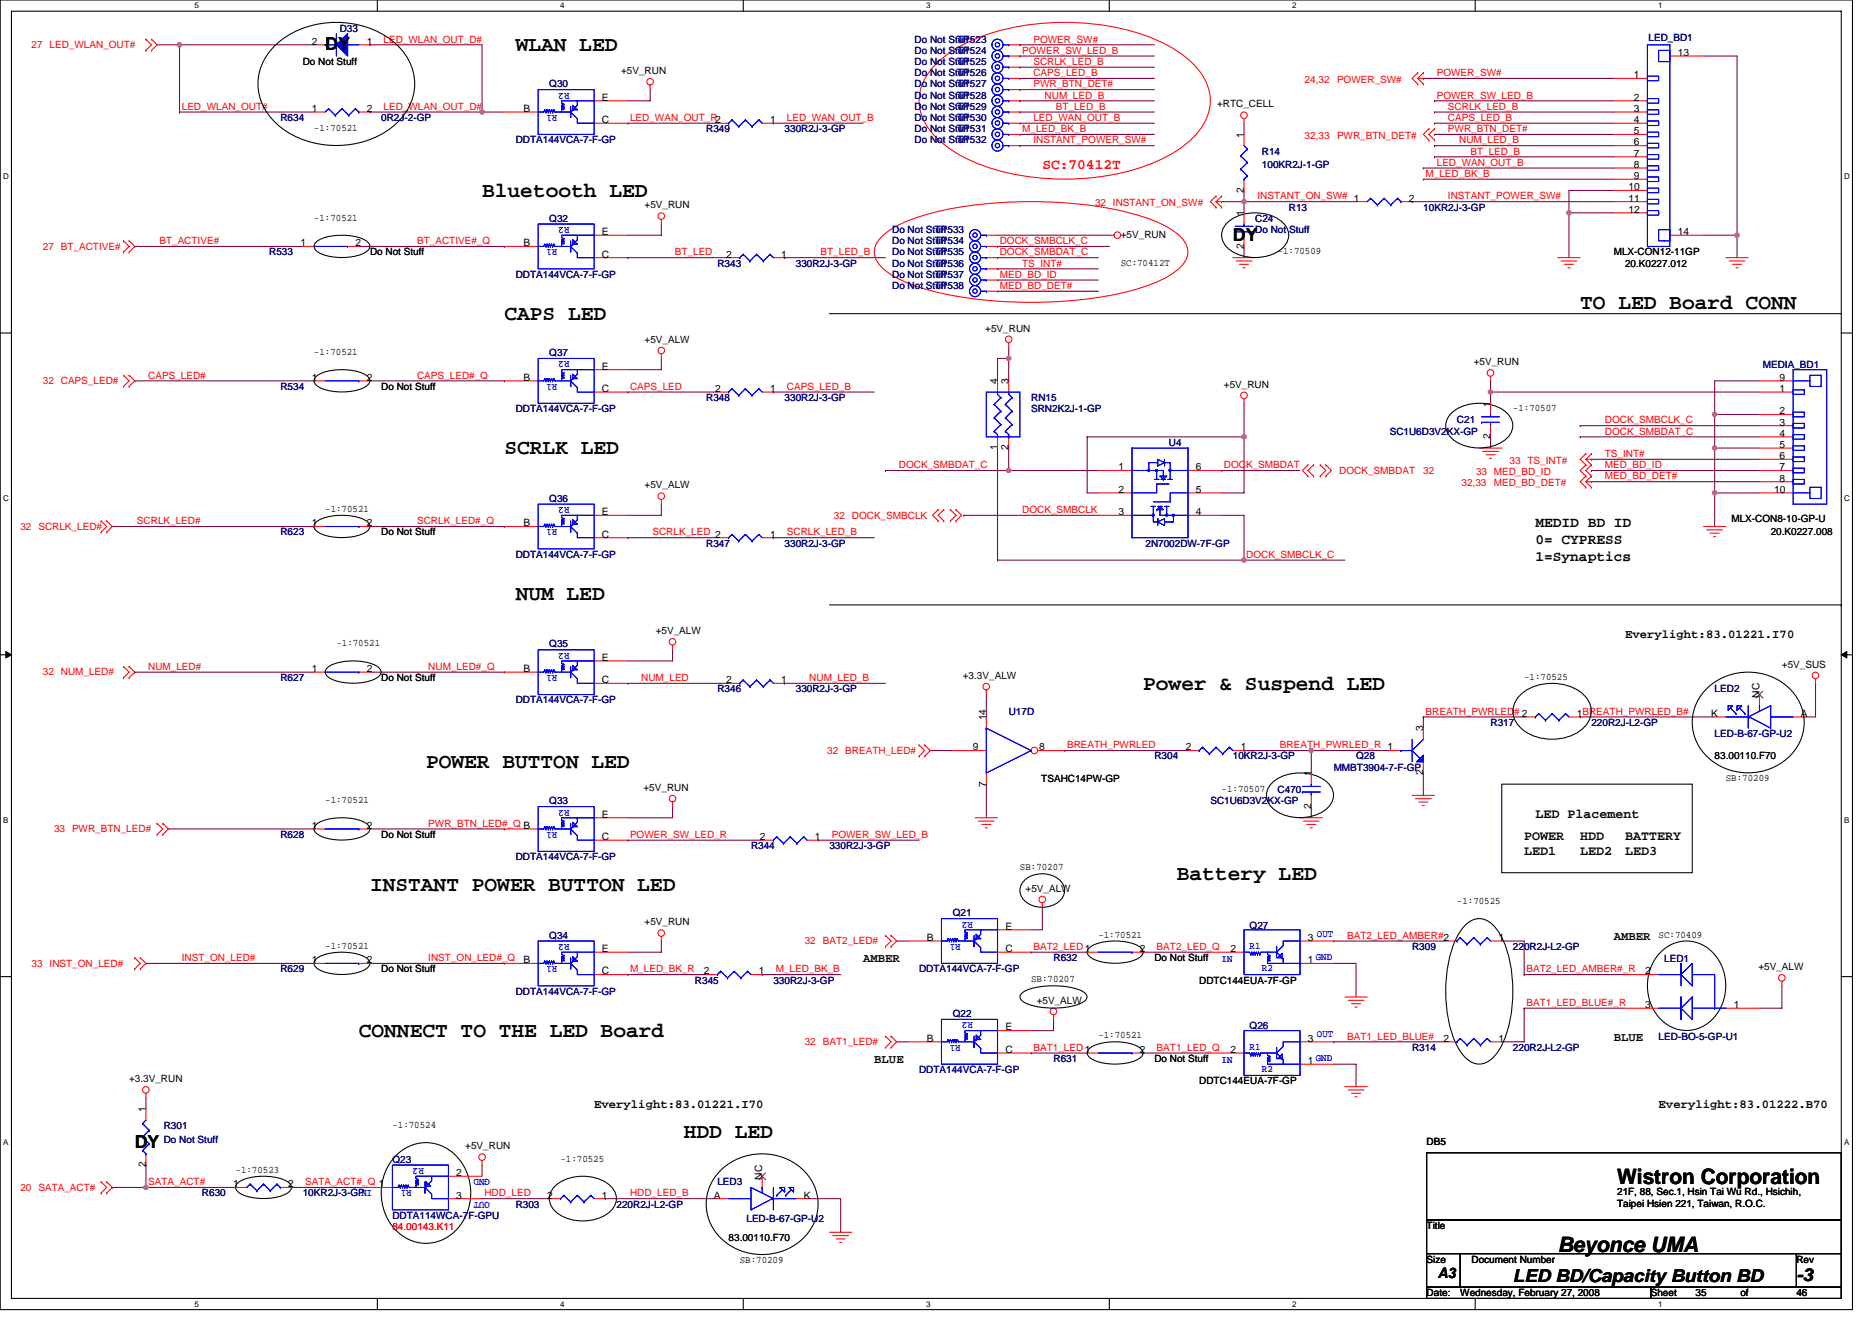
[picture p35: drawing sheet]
<svg xmlns="http://www.w3.org/2000/svg" width="297mm" height="210mm" viewBox="0 0 297 210" stroke-linecap="round" stroke-linejoin="round" font-family="sans-serif">
<defs><g id="words">
<g font-size="3.4">
<text x="81.8" y="8.1">WLAN LED</text>
<text x="76.5" y="31.2">Bluetooth LED</text>
<text x="80" y="50.8">CAPS LED</text>
<text x="250.7" y="49">TO LED Board CONN</text>
<text x="80" y="72.1">SCRLK LED</text>
<text x="81.8" y="95.2">NUM LED</text>
<text x="181.4" y="109.5">Power &amp; Suspend LED</text>
<text x="67.6" y="121.9">POWER BUTTON LED</text>
<text x="58.7" y="141.5">INSTANT POWER BUTTON LED</text>
<text x="186.7" y="139.7">Battery LED</text>
<text x="56.9" y="164.6">CONNECT TO THE LED Board</text>
<text x="108.5" y="180.6">HDD LED</text>
<text x="256.6" y="187.9">Wistron Corporation</text>
<text x="247.2" y="198.7">Beyonce UMA</text>
</g>
<g font-size="2.8">
<text x="51.6" y="8">DY</text>
<text x="195.6" y="38.2">DY</text>
<text x="21.4" y="182.2">DY</text>
<text x="240.1" y="203.5">LED BD/Capacity Button BD</text>
<text x="285" y="203.3">-3</text>
</g>
<text font-size="2.3" fill="#f00" x="165.4" y="26.8">SC:70412T</text>
<g font-size="2.3">
<text x="243.6" y="83.7">MEDID BD ID</text>
<text x="243.6" y="86.3">0= CYPRESS</text>
<text x="243.6" y="89">1=Synaptics</text>
<text x="228.2" y="202.9">A3</text>
</g>
<g font-size="2.1">
<text x="243.6" y="129.8">LED Placement</text>
<text x="241.8" y="133.3">POWER</text>
<text x="241.8" y="135.8">LED1</text>
<text x="250.7" y="133.3">HDD</text>
<text x="250.7" y="135.8">LED2</text>
<text x="257.8" y="133.3">BATTERY</text>
<text x="257.8" y="135.8">LED3</text>
</g>
<g font-size="1.9">
<text x="257.8" y="101.2">Everylight:83.01221.I70</text>
<text x="256.1" y="149.2">AMBER</text>
<text x="136.9" y="152.8">AMBER</text>
<text x="256.1" y="165.2">BLUE</text>
<text x="138.7" y="168.8">BLUE</text>
<text x="94.3" y="175.9">Everylight:83.01221.I70</text>
<text x="263.2" y="175.9">Everylight:83.01222.B70</text>
</g>
<g font-size="1.6" fill="#000080">
<text x="53.9" y="5.1">D33</text>
<text x="145.1" y="6.8">Do Not Stuff</text>
<text x="145.1" y="8.5">Do Not Stuff</text>
<text x="145.1" y="10.3">Do Not Stuff</text>
<text x="151.9" y="6.8">TP523</text>
<text x="151.9" y="8.5">TP524</text>
<text x="151.9" y="10.3">TP525</text>
<text x="261.6" y="6.6">LED_BD1</text>
<text x="87.2" y="13.9">Q30</text>
<text x="145.1" y="12.1">Do Not Stuff</text>
<text x="145.1" y="13.9">Do Not Stuff</text>
<text x="145.1" y="15.6">Do Not Stuff</text>
<text x="145.1" y="17.4">Do Not Stuff</text>
<text x="151.9" y="12.1">TP526</text>
<text x="151.9" y="13.9">TP527</text>
<text x="151.9" y="15.6">TP528</text>
<text x="151.9" y="17.4">TP529</text>
<text x="44.5" y="19.2">R634</text>
<text x="60.5" y="19.2">0R2J-2-GP</text>
<text x="81.8" y="22.8">DDTA144VCA-7-F-GP</text>
<text x="112.1" y="21">R349</text>
<text x="124.5" y="21">330R2J-3-GP</text>
<text x="145.1" y="21">Do Not Stuff</text>
<text x="145.1" y="22.8">Do Not Stuff</text>
<text x="145.1" y="19.2">Do Not Stuff</text>
<text x="151.9" y="21">TP531</text>
<text x="151.9" y="22.8">TP532</text>
<text x="151.9" y="19.2">TP530</text>
<text x="200.2" y="24.5">R14</text>
<text x="200.2" y="26.7">100KR2J-1-GP</text>
<text x="87.2" y="35.2">Q32</text>
<text x="199.2" y="35.2">C24</text>
<text x="204.5" y="33.4">R13</text>
<text x="225.8" y="33.4">10KR2J-3-GP</text>
<text x="42.7" y="40.5">R533</text>
<text x="141.6" y="37">Do Not Stuff</text>
<text x="141.6" y="38.8">Do Not Stuff</text>
<text x="141.6" y="40.5">Do Not Stuff</text>
<text x="148.3" y="37">TP533</text>
<text x="148.3" y="38.8">TP534</text>
<text x="148.3" y="40.5">TP535</text>
<text x="199.2" y="37">Do Not Stuff</text>
<text x="81.8" y="44.1">DDTA144VCA-7-F-GP</text>
<text x="113.8" y="42.3">R343</text>
<text x="126.3" y="42.3">330R2J-3-GP</text>
<text x="141.6" y="45.9">Do Not Stuff</text>
<text x="141.6" y="42.3">Do Not Stuff</text>
<text x="141.6" y="44.1">Do Not Stuff</text>
<text x="148.3" y="45.9">TP538</text>
<text x="148.3" y="42.3">TP536</text>
<text x="148.3" y="44.1">TP537</text>
<text x="87.2" y="56.5">Q37</text>
<text x="279.7" y="58.5">MEDIA_BD1</text>
<text x="44.5" y="61.9">R534</text>
<text x="81.8" y="65.4">DDTA144VCA-7-F-GP</text>
<text x="112.1" y="63.6">R348</text>
<text x="124.5" y="63.6">330R2J-3-GP</text>
<text x="163.6" y="63.6">RN15</text>
<text x="163.6" y="65.4">SRN2K2J-1-GP</text>
<text x="185.5" y="70.8">U4</text>
<text x="220.5" y="69">SC1U6D3V2KX-GP</text>
<text x="231.2" y="67.2">C21</text>
<text x="87.2" y="79.7">Q36</text>
<text x="44.5" y="85">R623</text>
<text x="81.8" y="88.5">DDTA144VCA-7-F-GP</text>
<text x="112.1" y="86.8">R347</text>
<text x="124.5" y="86.8">330R2J-3-GP</text>
<text x="181.8" y="86.8">2N7002DW-7F-GP</text>
<text x="87.2" y="102.8">Q35</text>
<text x="44.5" y="108.1">R627</text>
<text x="81.8" y="111.7">DDTA144VCA-7-F-GP</text>
<text x="113.8" y="109.9">R346</text>
<text x="126.3" y="109.9">330R2J-3-GP</text>
<text x="160.1" y="113.4">U17D</text>
<text x="272.1" y="109.9">LED2</text>
<text x="236.5" y="115.2">R317</text>
<text x="252.5" y="115.2">220R2J-L2-GP</text>
<text x="272.1" y="117">LED-B-67-GP-U2</text>
<text x="183.2" y="120.5">R304</text>
<text x="195.6" y="120.5">10KR2J-3-GP</text>
<text x="202.7" y="125.9">C470</text>
<text x="211.6" y="122.3">MMBT3904-7-F-GP</text>
<text x="215.2" y="120.5">Q28</text>
<text x="87.2" y="127.7">Q33</text>
<text x="192.1" y="127.7">SC1U6D3V2KX-GP</text>
<text x="44.5" y="133">R628</text>
<text x="81.8" y="136.5">DDTA144VCA-7-F-GP</text>
<text x="119.2" y="134.8">R344</text>
<text x="131.6" y="134.8">330R2J-3-GP</text>
<text x="87.2" y="149">Q34</text>
<text x="151.2" y="145.4">Q21</text>
<text x="198.3" y="147.4">Q27</text>
<text x="44.5" y="154.3">R629</text>
<text x="145.8" y="154.3">DDTA144VCA-7-F-GP</text>
<text x="167.2" y="152.5">R632</text>
<text x="224.1" y="150.8">R309</text>
<text x="240.1" y="150.8">220R2J-L2-GP</text>
<text x="264.1" y="152.7">LED1</text>
<text x="81.8" y="157.9">DDTA144VCA-7-F-GP</text>
<text x="110.3" y="156.1">R345</text>
<text x="122.7" y="156.1">330R2J-3-GP</text>
<text x="151.2" y="161.4">Q22</text>
<text x="198.3" y="163.4">Q26</text>
<text x="224.1" y="166.8">R314</text>
<text x="240.1" y="166.8">220R2J-L2-GP</text>
<text x="263.2" y="165">LED-BO-5-GP-U1</text>
<text x="145.8" y="170.3">DDTA144VCA-7-F-GP</text>
<text x="167.2" y="168.6">R631</text>
<text x="26" y="179.2">R301</text>
<text x="26" y="181.4">Do Not Stuff</text>
<text x="62.3" y="184.6">Q23</text>
<text x="32" y="189.9">R630</text>
<text x="48" y="189.9">10KR2J-3-GP</text>
<text x="81.8" y="191.7">R303</text>
<text x="97.8" y="191.7">220R2J-L2-GP</text>
<text x="113.8" y="188.1">LED3</text>
<text x="62.3" y="193.4">DDTA114WCA-7F-GPU</text>
<text x="118.4" y="194">LED-B-67-GP-U2</text>
</g>
<g font-size="1.6" fill="#f00">
<text x="5" y="7.6">27 LED_WLAN_OUT#</text>
<text x="60.9" y="6.8">LED_WLAN_OUT_D#</text>
<text x="162.2" y="8.5">POWER_SW_LED_B</text>
<text x="164" y="10.3">SCRLK_LED_B</text>
<text x="164" y="6.8">POWER_SW#</text>
<text x="28.8" y="17.4">LED_WLAN_OUT#</text>
<text x="60.9" y="17.4">LED_WLAN_OUT_D#</text>
<text x="164" y="13.9">PWR_BTN_DET#</text>
<text x="164" y="12.1">CAPS_LED_B</text>
<text x="165.8" y="15.6">NUM_LED_B</text>
<text x="167.5" y="17.4">BT_LED_B</text>
<text x="207" y="13.1">24,32</text>
<text x="212.2" y="13.1">POWER_SW#</text>
<text x="228" y="12.1">POWER_SW#</text>
<text x="228" y="15.6">POWER_SW_LED_B</text>
<text x="229.8" y="17.4">SCRLK_LED_B</text>
<text x="100" y="19.2">LED_WAN_OUT_R2</text>
<text x="124.9" y="19.2">LED_WAN_OUT_B</text>
<text x="162.2" y="21">M_LED_BK_B</text>
<text x="164" y="22.8">INSTANT_POWER_SW#</text>
<text x="164" y="19.2">LED_WAN_OUT_B</text>
<text x="207" y="22">32,33</text>
<text x="212.2" y="22">PWR_BTN_DET#</text>
<text x="229.8" y="21">PWR_BTN_DET#</text>
<text x="229.8" y="19.2">CAPS_LED_B</text>
<text x="231.5" y="22.8">NUM_LED_B</text>
<text x="226.2" y="28.1">M_LED_BK_B</text>
<text x="228" y="26.3">LED_WAN_OUT_B</text>
<text x="233.3" y="24.5">BT_LED_B</text>
<text x="173.8" y="32.7">32 INSTANT_ON_SW#</text>
<text x="199.5" y="31.6">INSTANT_ON_SW# 1</text>
<text x="229.8" y="31.6">INSTANT_POWER_SW#</text>
<text x="6.8" y="39.6">27 BT_ACTIVE#</text>
<text x="25.3" y="38.8">BT_ACTIVE#</text>
<text x="66.2" y="38.8">BT_ACTIVE#_Q</text>
<text x="107.1" y="40.5">BT_LED</text>
<text x="130.2" y="40.5">BT_LED_B</text>
<text x="158.6" y="40.5">DOCK_SMBDAT_C</text>
<text x="158.6" y="38.8">DOCK_SMBCLK_C</text>
<text x="158.6" y="45.9">MED_BD_DET#</text>
<text x="158.6" y="44.1">MED_BD_ID</text>
<text x="162.2" y="42.3">TS_INT#</text>
<text x="6.8" y="61">32 CAPS_LED#</text>
<text x="23.5" y="60.1">CAPS_LED#</text>
<text x="66.2" y="60.1">CAPS_LED#_Q</text>
<text x="100" y="61.9">CAPS_LED</text>
<text x="124.9" y="61.9">CAPS_LED_B</text>
<text x="254.7" y="69">DOCK_SMBDAT_C</text>
<text x="254.7" y="67.2">DOCK_SMBCLK_C</text>
<text x="142.6" y="74.3">DOCK_SMBDAT_C</text>
<text x="194.2" y="74.3">DOCK_SMBDAT</text>
<text x="212.5" y="75.2">DOCK_SMBDAT</text>
<text x="225.8" y="75.2">32</text>
<text x="231.9" y="77.2">32,33</text>
<text x="234.2" y="75.4">33 MED_BD_ID</text>
<text x="237" y="77.2">MED_BD_DET#</text>
<text x="239.5" y="73.6">33 TS_INT#</text>
<text x="254.7" y="72.5">TS_INT#</text>
<text x="254.7" y="76.1">MED_BD_DET#</text>
<text x="254.7" y="74.3">MED_BD_ID</text>
<text x="21.7" y="83.2">SCRLK_LED#</text>
<text x="66.2" y="83.2">SCRLK_LED#_Q</text>
<text x="132.3" y="82.3">32 DOCK_SMBCLK</text>
<text x="162.2" y="81.4">DOCK_SMBCLK</text>
<text x="3.2" y="84.1">32 SCRLK_LED#</text>
<text x="103.5" y="85">SCRLK_LED 2</text>
<text x="124.9" y="85">SCRLK_LED_B</text>
<text x="197.8" y="88.5">DOCK_SMBCLK_C</text>
<text x="6.8" y="107.2">32 NUM_LED#</text>
<text x="23.5" y="106.3">NUM_LED#</text>
<text x="68" y="106.3">NUM_LED#_Q</text>
<text x="101.7" y="108.1">NUM_LED</text>
<text x="128.4" y="108.1">NUM_LED_B</text>
<text x="226.2" y="113.4">BREATH_PWRLED# 2</text>
<text x="131.3" y="119.7">32 BREATH_LED#</text>
<text x="169.3" y="118.8">BREATH_PWRLED</text>
<text x="203.1" y="118.8">BREATH_PWRLED_R 1</text>
<text x="68" y="131.2">PWR_BTN_LED#_Q B</text>
<text x="8.6" y="132.1">33 PWR_BTN_LED#</text>
<text x="100" y="133">POWER_SW_LED_R</text>
<text x="132" y="133">POWER_SW_LED_B</text>
<text x="127.7" y="149.9">32 BAT2_LED#</text>
<text x="213.8" y="149">BAT2_LED_AMBER#2</text>
<text x="5" y="153.4">33 INST_ON_LED#</text>
<text x="28.8" y="152.5">INST_ON_LED#</text>
<text x="68" y="152.5">INST_ON_LED#_Q</text>
<text x="100" y="154.3">M_LED_BK_R</text>
<text x="123.1" y="154.3">M_LED_BK_B</text>
<text x="164" y="150.8">BAT2_LED1</text>
<text x="183.5" y="150.8">BAT2_LED_Q</text>
<text x="242.2" y="154.3">BAT2_LED_AMBER#_R</text>
<text x="242.2" y="159.7">BAT1_LED_BLUE#_R</text>
<text x="127.7" y="165.9">32 BAT1_LED#</text>
<text x="164" y="166.8">BAT1_LED1</text>
<text x="183.5" y="166.8">BAT1_LED_Q</text>
<text x="213.8" y="165">BAT1_LED_BLUE#</text>
<text x="3.2" y="189">20 SATA_ACT#</text>
<text x="23.5" y="188.1">SATA_ACT#</text>
<text x="48.4" y="188.1">SATA_ACT#_Q 1</text>
<text x="76.9" y="189.9">HDD_LED</text>
<text x="100" y="189.9">HDD_LED_B</text>
<text x="62.3" y="195.2">84.00143.K11</text>
</g>
<g font-size="1.6">
<text x="48" y="10.3">Do Not Stuff</text>
<text x="49.5" y="7.1">2</text>
<text x="58.2" y="7.1">1</text>
<text x="98.5" y="11.7">+5V_RUN</text>
<text x="266.2" y="8.9">13</text>
<text x="49.5" y="17.8">1</text>
<text x="58.2" y="17.8">2</text>
<text x="83.1" y="17.8">B</text>
<text x="95.5" y="16">E</text>
<text x="193.1" y="17.1">+RTC_CELL</text>
<text x="259.3" y="17.8">3</text>
<text x="259.3" y="16">2</text>
<text x="259.3" y="12.4">1</text>
<text x="49.8" y="20.8">-1:70521</text>
<text x="95.5" y="19.5">C</text>
<text x="122.2" y="19.5">1</text>
<text x="197.4" y="21.9" transform="rotate(-90 197.4 21.9)">1</text>
<text x="259.3" y="19.5">4</text>
<text x="259.3" y="21.3">5</text>
<text x="259.3" y="23.1">6</text>
<text x="259.3" y="24.9">7</text>
<text x="259.3" y="26.6">8</text>
<text x="259.3" y="28.4">9</text>
<text x="49.8" y="35">-1:70521</text>
<text x="102.3" y="33.1">+5V_RUN</text>
<text x="197.4" y="34.3" transform="rotate(-90 197.4 34.3)">1</text>
<text x="197.4" y="30.6" transform="rotate(-90 197.4 30.6)">2</text>
<text x="223.5" y="32">2</text>
<text x="258.4" y="30.2">10</text>
<text x="258.4" y="32">11</text>
<text x="258.4" y="33.8">12</text>
<text x="47.7" y="39.1">1</text>
<text x="56.4" y="39.1">2</text>
<text x="58.7" y="40.5">Do Not Stuff</text>
<text x="83.1" y="39.1">B</text>
<text x="95.5" y="37.3">E</text>
<text x="95.5" y="40.9">C</text>
<text x="115.2" y="40.9">2</text>
<text x="124" y="40.9">1</text>
<text x="177.8" y="37.7">+5V_RUN</text>
<text x="197.4" y="39.5" transform="rotate(-90 197.4 39.5)">2</text>
<text x="202.7" y="40.4">-1:70509</text>
<text x="256.1" y="40.5">MLX-CON12-11GP</text>
<text x="266.2" y="37.3">14</text>
<text x="177.8" y="42.1">SC:70412T</text>
<text x="257.8" y="42.3">20.K0227.012</text>
<text x="156.3" y="52.6">+5V_RUN</text>
<text x="49.8" y="56.4">-1:70521</text>
<text x="95.5" y="58.7">E</text>
<text x="102.3" y="54.4">+5V_ALW</text>
<text x="233.8" y="58">+5V_RUN</text>
<text x="49.5" y="60.4">1</text>
<text x="58.2" y="60.4">2</text>
<text x="60.5" y="61.9">Do Not Stuff</text>
<text x="83.1" y="60.4">B</text>
<text x="95.5" y="62.2">C</text>
<text x="113.5" y="62.2">2</text>
<text x="122.2" y="62.2">1</text>
<text x="158.3" y="61" transform="rotate(-90 158.3 61)">4</text>
<text x="160" y="61" transform="rotate(-90 160 61)">3</text>
<text x="194.2" y="61.5">+5V_RUN</text>
<text x="236.5" y="64.5" transform="rotate(-90 236.5 64.5)">1</text>
<text x="240.1" y="65.3">-1:70507</text>
<text x="282.4" y="62.2">1</text>
<text x="282.4" y="65.8">2</text>
<text x="282.4" y="60.4">9</text>
<text x="158.3" y="71.5" transform="rotate(-90 158.3 71.5)">1</text>
<text x="160" y="71.5" transform="rotate(-90 160 71.5)">2</text>
<text x="236.5" y="69.7" transform="rotate(-90 236.5 69.7)">2</text>
<text x="282.4" y="67.5">3</text>
<text x="282.4" y="69.3">4</text>
<text x="282.4" y="71.1">5</text>
<text x="102.3" y="77.5">+5V_ALW</text>
<text x="177.5" y="74.7">1</text>
<text x="189.8" y="74.7">6</text>
<text x="282.4" y="72.9">6</text>
<text x="282.4" y="74.7">7</text>
<text x="282.4" y="76.4">8</text>
<text x="49.5" y="83.5">1</text>
<text x="51.6" y="81.3">-1:70521</text>
<text x="58.2" y="83.5">2</text>
<text x="83.1" y="83.5">B</text>
<text x="95.5" y="81.8">E</text>
<text x="177.5" y="78.2">2</text>
<text x="177.5" y="81.8">3</text>
<text x="189.8" y="81.8">4</text>
<text x="189.8" y="78.2">5</text>
<text x="274.7" y="82.8">MLX-CON8-10-GP-U</text>
<text x="281.5" y="78.2">10</text>
<text x="60.5" y="85">Do Not Stuff</text>
<text x="95.5" y="85.3">C</text>
<text x="122.2" y="85.3">1</text>
<text x="281" y="85">20.K0227.008</text>
<text x="104.1" y="100.6">+5V_ALW</text>
<text x="49.5" y="106.7">1</text>
<text x="53.4" y="102.6">-1:70521</text>
<text x="58.2" y="106.7">2</text>
<text x="83.1" y="106.7">B</text>
<text x="95.5" y="104.9">E</text>
<text x="152.8" y="107.7">+3.3V_ALW</text>
<text x="241.8" y="107.9">-1:70525</text>
<text x="282.7" y="106">+5V_SUS</text>
<text x="60.5" y="108.1">Do Not Stuff</text>
<text x="95.5" y="108.4">C</text>
<text x="115.2" y="108.4">2</text>
<text x="124" y="108.4">1</text>
<text x="250.2" y="113.8">1BREATH_PWRLED_B#</text>
<text x="271.5" y="113.8">K</text>
<text x="279.2" y="110.8" transform="rotate(-90 279.2 110.8)">NC</text>
<text x="285.8" y="113.8">A</text>
<text x="154.4" y="119.1">9</text>
<text x="156.5" y="114.3" transform="rotate(-90 156.5 114.3)">14</text>
<text x="164.9" y="119.1">8</text>
<text x="188.1" y="119.1">2</text>
<text x="196.9" y="119.1">1</text>
<text x="225.8" y="116.1" transform="rotate(-90 225.8 116.1)">3</text>
<text x="102.1" y="125.5">+5V_RUN</text>
<text x="156.5" y="124.8" transform="rotate(-90 156.5 124.8)">7</text>
<text x="165.2" y="124.1">TSAHC14PW-GP</text>
<text x="193.8" y="125.7">-1:70507</text>
<text x="208" y="123.2" transform="rotate(-90 208 123.2)">1</text>
<text x="225.8" y="123.1" transform="rotate(-90 225.8 123.1)">2</text>
<text x="272.1" y="120.5">83.00110.F70</text>
<text x="273.9" y="123.9">SB:70209</text>
<text x="49.5" y="131.6">1</text>
<text x="51.6" y="127.5">-1:70521</text>
<text x="58.2" y="131.6">2</text>
<text x="95.5" y="129.8">E</text>
<text x="208" y="128.4" transform="rotate(-90 208 128.4)">2</text>
<text x="60.5" y="133">Do Not Stuff</text>
<text x="95.5" y="133.3">C</text>
<text x="120.6" y="133.3">2</text>
<text x="129.3" y="133.3">1</text>
<text x="161.8" y="138.2">SB:70207</text>
<text x="162.7" y="141.5">+5V_ALW</text>
<text x="231.2" y="143.5">-1:70525</text>
<text x="102.3" y="146.9">+5V_RUN</text>
<text x="147.1" y="149.3">B</text>
<text x="159.5" y="147.6">E</text>
<text x="174.3" y="148.8">-1:70521</text>
<text x="207.5" y="149.3">3</text>
<text x="237.8" y="149.3">1</text>
<text x="263.2" y="148.8">SC:70409</text>
<text x="49.5" y="152.9">1</text>
<text x="51.6" y="150.6">-1:70521</text>
<text x="58.2" y="152.9">2</text>
<text x="60.5" y="154.3">Do Not Stuff</text>
<text x="83.1" y="152.9">B</text>
<text x="95.5" y="151.1">E</text>
<text x="95.5" y="154.7">C</text>
<text x="111.7" y="154.7">2</text>
<text x="120.4" y="154.7">1</text>
<text x="159.5" y="151.1">C</text>
<text x="163.6" y="155.9">SB:70207</text>
<text x="180.9" y="151.1">2</text>
<text x="183.2" y="152.5">Do Not Stuff</text>
<text x="195.3" y="151.1">2</text>
<text x="207.5" y="152.9">1</text>
<text x="261" y="154.7">2</text>
<text x="279" y="154">+5V_ALW</text>
<text x="164.5" y="159.3">+5V_ALW</text>
<text x="190.3" y="156.1">DDTC144EUA-7F-GP</text>
<text x="261" y="160">3</text>
<text x="275.1" y="160">1</text>
<text x="147.1" y="165.3">B</text>
<text x="159.5" y="163.6">E</text>
<text x="159.5" y="167.1">C</text>
<text x="174.3" y="164.8">-1:70521</text>
<text x="180.9" y="167.1">2</text>
<text x="195.3" y="167.1">2</text>
<text x="207.5" y="165.3">3</text>
<text x="229" y="165.3">2</text>
<text x="237.8" y="165.3">1</text>
<text x="20.5" y="171.7">+3.3V_RUN</text>
<text x="183.2" y="168.6">Do Not Stuff</text>
<text x="190.3" y="172.1">DDTC144EUA-7F-GP</text>
<text x="207.5" y="168.9">1</text>
<text x="23.1" y="176.6" transform="rotate(-90 23.1 176.6)">1</text>
<text x="62.3" y="179">-1:70524</text>
<text x="23.1" y="185.3" transform="rotate(-90 23.1 185.3)">2</text>
<text x="73.8" y="182.4">+5V_RUN</text>
<text x="88.9" y="184.4">-1:70525</text>
<text x="226.4" y="181.7">DB5</text>
<text x="37" y="188.4">1</text>
<text x="37.4" y="186.2">-1:70523</text>
<text x="45.7" y="188.4">2</text>
<text x="72.4" y="186.7">2</text>
<text x="72.4" y="190.2">3</text>
<text x="86.8" y="190.2">2</text>
<text x="95.5" y="190.2">1</text>
<text x="113.3" y="190.2">A</text>
<text x="120.9" y="187.2" transform="rotate(-90 120.9 187.2)">NC</text>
<text x="127.5" y="190.2">K</text>
<text x="256.6" y="189.7">21F, 88, Sec.1, Hsin Tai Wu Rd., Hsichih,</text>
<text x="256.6" y="191.5">Taipei Hsien 221, Taiwan, R.O.C.</text>
<text x="115.6" y="197">83.00110.F70</text>
<text x="226.4" y="195.1">Title</text>
<text x="117.4" y="200.4">SB:70209</text>
<text x="226.4" y="200.4">Size</text>
<text x="233.5" y="200.4">Document Number</text>
<text x="285" y="200.4">Rev</text>
<text x="226.4" y="205.7">Date:</text>
<text x="231.7" y="205.7">Wednesday, February 27, 2008</text>
<text x="261.9" y="205.7">Sheet</text>
<text x="269" y="205.7">35</text>
<text x="276.2" y="205.7">of</text>
<text x="285" y="205.7">46</text>
</g>
<g font-size="1.6" fill="#00f">
<text x="90.4" y="14.7" transform="rotate(180 90.4 14.7)">R2</text>
<text x="88.4" y="18.2" transform="rotate(180 88.4 18.2)">R1</text>
<text x="88.4" y="39.6" transform="rotate(180 88.4 39.6)">R1</text>
<text x="90.4" y="36" transform="rotate(180 90.4 36)">R2</text>
<text x="90.4" y="57.4" transform="rotate(180 90.4 57.4)">R2</text>
<text x="88.4" y="60.9" transform="rotate(180 88.4 60.9)">R1</text>
<text x="90.4" y="80.5" transform="rotate(180 90.4 80.5)">R2</text>
<text x="88.4" y="84" transform="rotate(180 88.4 84)">R1</text>
<text x="88.4" y="107.1" transform="rotate(180 88.4 107.1)">R1</text>
<text x="90.4" y="103.6" transform="rotate(180 90.4 103.6)">R2</text>
<text x="90.4" y="128.5" transform="rotate(180 90.4 128.5)">R2</text>
<text x="88.4" y="132" transform="rotate(180 88.4 132)">R1</text>
<text x="90.4" y="149.8" transform="rotate(180 90.4 149.8)">R2</text>
<text x="152.4" y="149.8" transform="rotate(180 152.4 149.8)">R1</text>
<text x="154.4" y="146.3" transform="rotate(180 154.4 146.3)">R2</text>
<text x="209" y="148.7">OUT</text>
<text x="88.4" y="153.4" transform="rotate(180 88.4 153.4)">R1</text>
<text x="193.8" y="152.7">IN</text>
<text x="198.3" y="150.6">R1</text>
<text x="200.2" y="154.2">R2</text>
<text x="208.8" y="152.4">GND</text>
<text x="152.4" y="165.8" transform="rotate(180 152.4 165.8)">R1</text>
<text x="154.4" y="162.3" transform="rotate(180 154.4 162.3)">R2</text>
<text x="198.3" y="166.6">R1</text>
<text x="209" y="164.7">OUT</text>
<text x="193.8" y="168.7">IN</text>
<text x="200.2" y="170.2">R2</text>
<text x="208.8" y="168.4">GND</text>
<text x="67.2" y="185.4" transform="rotate(180 67.2 185.4)">R2</text>
<text x="59.1" y="188.9" transform="rotate(180 59.1 188.9)">IN</text>
<text x="65.3" y="188.9" transform="rotate(180 65.3 188.9)">R1</text>
<text x="77.7" y="190.7" transform="rotate(180 77.7 190.7)">OUT</text>
<text x="77.7" y="187.2" transform="rotate(180 77.7 187.2)">GND</text>
</g>
<g font-size="1.3">
<text x="30.8" y="1.3">5</text>
<text x="88.9" y="1.3">4</text>
<text x="147" y="1.3">3</text>
<text x="205" y="1.3">2</text>
<text x="263.1" y="1.3">1</text>
<text x=".5" y="28.4">D</text>
<text x="292.6" y="28.4">D</text>
<text x=".5" y="79.5">C</text>
<text x="292.6" y="79.5">C</text>
<text x=".5" y="130.6">B</text>
<text x="292.6" y="130.6">B</text>
<text x=".5" y="181.7">A</text>
<text x="292.6" y="181.7">A</text>
<text x="30.8" y="207.4">5</text>
<text x="88.9" y="207.4">4</text>
<text x="147" y="207.4">3</text>
<text x="205" y="207.4">2</text>
<text x="263.1" y="207.4">1</text>
</g>
</g></defs>
<path d="M0 0h293.9v207.9h-293.9zM1.8 1.8h290.4v204.3h-290.4z" fill="none" stroke="#000" stroke-width=".17"/>
<g fill="#fff">
<path d="M30.8 .2h.7v1.4h-.7z"/>
<path d="M30.8 206.3h.7v1.4h-.7z"/>
</g>
<path d="M59.9 0v1.8M59.9 206.1v1.8" fill="none" stroke="#000" stroke-width=".17"/>
<g fill="#fff">
<path d="M88.9 .2h.7v1.4h-.7z"/>
<path d="M88.9 206.3h.7v1.4h-.7z"/>
</g>
<path d="M117.9 0v1.8M117.9 206.1v1.8" fill="none" stroke="#000" stroke-width=".17"/>
<g fill="#fff">
<path d="M147 .2h.7v1.4h-.7z"/>
<path d="M147 206.3h.7v1.4h-.7z"/>
</g>
<path d="M176 0v1.8M176 206.1v1.8" fill="none" stroke="#000" stroke-width=".17"/>
<g fill="#fff">
<path d="M205 .2h.7v1.4h-.7z"/>
<path d="M205 206.3h.7v1.4h-.7z"/>
</g>
<path d="M234.1 0v1.8M234.1 206.1v1.8" fill="none" stroke="#000" stroke-width=".17"/>
<g fill="#fff">
<path d="M263.1 .2h.7v1.4h-.7z"/>
<path d="M263.1 206.3h.7v1.4h-.7z"/>
<path d="M.5 27.3h.9v1.4h-.9z"/>
<path d="M292.6 27.3h.9v1.4h-.9z"/>
<path d="M.5 78.4h.9v1.4h-.9z"/>
<path d="M292.6 78.4h.9v1.4h-.9z"/>
</g>
<path d="M0 52.9h1.8M292.2 52.9h1.7" fill="none" stroke="#000" stroke-width=".17"/>
<g fill="#fff">
<path d="M.5 129.5h.8v1.4h-.8z"/>
<path d="M292.6 129.5h.9v1.4h-.9z"/>
</g>
<path d="M0 103.9h1.8M292.2 103.9h1.7" fill="none" stroke="#000" stroke-width=".17"/>
<path d="M.9 103.4l.9 .5-.9 .5zM292.2 103.9l.8-.5v1z" fill="#000" stroke="#000" stroke-width=".16"/>
<g fill="#fff">
<path d="M.5 180.5h.8v1.4h-.8z"/>
<path d="M292.6 180.5h.9v1.4h-.9z"/>
</g>
<g fill="none" stroke="#000" stroke-width=".17">
<path d="M43.7 7.2a14.7 14.7 0 0 1 19.4 0 8.2 8.2 0 0 1 0 12.2 14.7 14.7 0 0 1-19.4 0 8.2 8.2 0 0 1 0-12.2zM50.2 38.4a8.2 8.2 0 0 1 6.5-.8 2.94 2.94 0 0 1 1.9 1.1 1.04 1.04 0 0 1-.7 1.4 9 9 0 0 1-7.3 0 .99 .99 0 0 1-.4-1.7zM194.6 35.5a6.9 6.9 0 0 1 9.2 0 2.64 2.64 0 0 1-.6 4.1 7.2 7.2 0 0 1-8.1 0 2.69 2.69 0 0 1-.5-4.1zM50.2 59.7a8.2 8.2 0 0 1 6.5-.7 2.94 2.94 0 0 1 1.9 1.1 1.04 1.04 0 0 1-.7 1.3 9 9 0 0 1-7.3 0 .99 .99 0 0 1-.4-1.7zM131.6 49.8h160.6M230.1 65.8a6.9 6.9 0 0 1 9.2 0 2.65 2.65 0 0 1-.5 4 7.2 7.2 0 0 1-8.2 0 2.69 2.69 0 0 1-.5-4zM50.2 82.9a8.2 8.2 0 0 1 6.5-.8 2.94 2.94 0 0 1 1.9 1.1 1.04 1.04 0 0 1-.7 1.3 9 9 0 0 1-7.3 0 .99 .99 0 0 1-.4-1.6zM131.6 96h160.6M292.2 96h.1M51.9 106a8.2 8.2 0 0 1 6.6-.8 2.94 2.94 0 0 1 1.9 1.1 1.04 1.04 0 0 1-.7 1.3 9 9 0 0 1-7.3 0 .99 .99 0 0 1-.5-1.6zM241.3 110.3a7.9 7.9 0 0 1 10 0 3.5 3.5 0 0 1-.6 5.7 7.9 7.9 0 0 1-9.4-.5 3.5 3.5 0 0 1 0-5.2zM271.1 109a9.5 9.5 0 0 1 14 1.6 7.6 7.6 0 0 1-3.2 11 9.3 9.3 0 0 1-12.7-3.8 7.4 7.4 0 0 1 1.9-8.8z"/>
<path d="M50.2 130.9a8.2 8.2 0 0 1 6.5-.8 2.94 2.94 0 0 1 1.9 1.1 1.04 1.04 0 0 1-.7 1.3 9 9 0 0 1-7.3 0 .99 .99 0 0 1-.4-1.6zM162.6 139.7a4.3 4.3 0 0 1 6 .5 2.25 2.25 0 0 1-1 3.2 4.2 4.2 0 0 1-5.4-.9 2.13 2.13 0 0 1 .4-2.8zM201.7 124.4a6.9 6.9 0 0 1 9.2 0 2.65 2.65 0 0 1-.6 4.1 7.2 7.2 0 0 1-8.1 0 2.69 2.69 0 0 1-.5-4.1zM238.3 124.5h30.2v14h-30.2zM0 155h1.8M50.2 152.2a8.2 8.2 0 0 1 6.5-.8 2.94 2.94 0 0 1 1.9 1.1 1.04 1.04 0 0 1-.7 1.4 9 9 0 0 1-7.3 0 .99 .99 0 0 1-.4-1.7zM162.3 157.5a11.5 11.5 0 0 1 7.8-.7 3.7 3.7 0 0 1 2.3 1.1l.1 .3a1.87 1.87 0 0 1-1.6 1.3 13.2 13.2 0 0 1-8.2-.3l-.8-.6-.1-.4 .1-.3zM172.9 150.4a8.2 8.2 0 0 1 6.5-.7 2.94 2.94 0 0 1 1.9 1.1 1.04 1.04 0 0 1-.7 1.3 9 9 0 0 1-7.3 0 .99 .99 0 0 1-.4-1.7zM232.6 146.7a2.82 2.82 0 0 1 4.2 0 11.5 11.5 0 0 1 2.8 6.1 22.5 22.5 0 0 1-1.1 12.7 5.9 5.9 0 0 1-3.1 3.3 3.1 3.1 0 0 1-3.4-1.5 17.1 17.1 0 0 1-2.6-10 17 17 0 0 1 2.6-9.9zM263.5 151.1a5.8 5.8 0 0 1 9.3 1.5 7.6 7.6 0 0 1-2.6 10.3 5.8 5.8 0 0 1-7.8-2.6 7.8 7.8 0 0 1 1.1-9.2zM292.2 155h1.7M172.9 166.4a8.2 8.2 0 0 1 6.5-.7 2.94 2.94 0 0 1 1.9 1.1 1.04 1.04 0 0 1-.7 1.3 9 9 0 0 1-7.3 0 .99 .99 0 0 1-.4-1.7z"/>
<path d="M37.7 187.8a8.2 8.2 0 0 1 6.6-.8 2.94 2.94 0 0 1 1.9 1.1 1.04 1.04 0 0 1-.7 1.3 9 9 0 0 1-7.4 0 .99 .99 0 0 1-.4-1.6zM62.9 183.3a6.6 6.6 0 0 1 10.6 1.7 8.5 8.5 0 0 1-2.9 11.6 6.7 6.7 0 0 1-9-2.9 8.7 8.7 0 0 1 1.3-10.4zM87.9 188.4a6.9 6.9 0 0 1 9.2 0 2.65 2.65 0 0 1-.5 4.1 7.2 7.2 0 0 1-8.2 0 2.69 2.69 0 0 1-.5-4.1zM114.6 185.5a9.5 9.5 0 0 1 14 1.6 7.6 7.6 0 0 1-3.2 10.9 9.3 9.3 0 0 1-12.7-3.8 7.4 7.4 0 0 1 1.9-8.7zM226.4 199h5.3v5.3h-5.3zM226.4 183h65.8v10.6h-65.8zM226.4 193.6h65.8v5.4h-65.8zM231.7 199h53.3v5.3h-53.3zM285 199h7.2v5.3h-7.2zM226.4 204.3h35.5v1.8h-35.5zM261.9 204.3h30.3v1.8h-30.3z"/>
</g>
<g fill="none" stroke="#800040" stroke-width=".17">
<path d="M24.9 7.1h3.6M28.5 7.1h21.3M28.5 17.8h.1M28.5 17.8h21.3M28.5 7.1v10.7M58.7 7.1h17.8v10.7h-17.8M58.7 17.8h.1M58.7 7.1h.1M76.5 17.8h.1M76.5 17.8h3.5M99.6 19.6h.1M99.6 19.6h14.2"/>
<path d="M103.2 14.2v1.8h-3.6M122.7 19.6h.1M122.7 19.6h14.2M161.8 14.2h.1M161.8 8.9h.1M161.8 12.4h.1M161.8 10.7h.1M161.8 7.1h.1M161.8 16h.1M161.8 17.8h.1M161.8 19.6h.1M161.8 19.6h21.4"/>
<path d="M161.8 12.4h21.4M161.8 16h21.4M161.8 17.8h21.4M161.8 14.2h21.4M161.8 8.9h21.4M161.8 10.7h21.4M161.8 7.1h21.4M197.4 19.6v1.7M225.8 12.4h.1M225.8 12.4h30.3M227.6 16h.1M227.6 19.6h.1"/>
<path d="M227.6 17.8h.1M227.6 19.6h28.5M227.6 16h28.5M227.6 17.8h28.5M270.3 8.9h5.3v28.4M21.4 39.1h.1M21.4 39.1h26.6M56.9 39.1h23.1M80 39.1h.1M104.9 35.6v1.7h-5.3M158.3 37.3h17.8M158.3 39.1h.1"/>
<path d="M158.3 39.1h17.8M161.8 21.3h.1M161.8 23.1h.1M161.8 23.1h21.4M161.8 21.3h21.4M193.8 32h3.6M197.4 30.2v1.8M197.4 32h.1M197.4 39.1v1.8M197.4 32v1.8M197.4 32h17.8M224.1 32h.1"/>
<path d="M224.1 32h32M225.8 28.4h.1M225.8 26.7h.1M225.8 28.4h30.3M225.8 26.7h30.3M227.6 23.1h.1M227.6 24.9h.1M227.6 21.3h.1M227.6 23.1h28.5M227.6 24.9h28.5M227.6 21.3h28.5M249 33.8h.1"/>
<path d="M249 33.8h7.1M249 33.8v7.1M256.1 30.2h-7.1v3.6M270.3 37.3h5.3M275.6 37.3h.1M275.6 37.3v3.6M99.6 40.9h.1M99.6 40.9h16M104.9 56.9v1.8h-5.3M124.5 40.9h.1M124.5 40.9h16M158.3 56.9h1.8v3.6"/>
<path d="M158.3 56.9h.1M158.3 56.9v3.6M158.3 46.2h.1M158.3 40.9h.1M158.3 42.7h.1M158.3 44.4h.1M158.3 40.9h16M158.3 46.2h16M158.3 42.7h16M158.3 44.4h16M160.1 55.1v1.8M21.4 60.5h.1"/>
<path d="M21.4 60.5h28.4M58.7 60.5h21.3M80 60.5h.1M99.6 62.2h.1M99.6 62.2h14.2M122.7 62.2h.1M122.7 62.2h16M140.5 74.7h.1M140.5 74.7h33.8M158.3 71.1v17.8M160.1 74.7h.1M160.1 71.1v3.6"/>
<path d="M172.5 69.3h.1M172.5 69.3v8.9h1.8M172.5 69.3h24.9M193.8 74.7h.1M193.8 74.7h12.5M197.4 64v14.2h-3.6M236.5 62.2v1.8M236.5 69.3v1.8M236.5 60.5v1.7M236.5 62.2h.1M236.5 62.2h42.7M250.7 69.3h.1"/>
<path d="M250.7 67.6h.1M250.7 69.3h28.5M250.7 67.6h28.5M252.5 72.9h.1M252.5 76.5h.1M252.5 74.7h.1M252.5 74.7h26.7M252.5 72.9h26.7M252.5 76.5h26.7M272.1 78.2h.1M272.1 71.1v7.1h7.1M272.1 71.1h.1"/>
<path d="M272.1 65.8h.1M272.1 65.8v5.3M272.1 78.2v5.4M272.1 71.1h7.1M279.2 60.5h-7.1v5.3h7.1M17.8 83.6h32M49.8 83.6h.1M58.7 83.6h21.3M80 83.6h.1M99.6 85.3h.1M99.6 85.3h14.2M104.9 80v1.8h-5.3"/>
<path d="M122.7 85.3h.1M122.7 85.3h16M152.9 81.8h.1M152.9 81.8h21.4M158.3 88.9h.1M158.3 88.9h39.1M193.8 81.8h3.6v7.1M197.4 88.9h16M21.4 106.7h.1M21.4 106.7h28.4M58.7 106.7h21.3M80 106.7h.1"/>
<path d="M99.6 108.5h.1M99.6 108.5h16M106.7 103.1v1.8h-7.1M124.5 108.5h.1M124.5 108.5h16M147.6 119.1h3.6M156.5 110.2v3.6M168.9 119.1h.1M168.9 119.1h19.6M197.4 119.1h10.7v3.6M197.4 119.1h.1M208.1 119.1h.1"/>
<path d="M208.1 119.1h12.4M225.8 113.8v1.8M225.8 113.8h.1M225.8 113.8h16M250.7 113.8h.1M250.7 113.8h21.4M288.1 108.5v5.3h-1.8M26.7 131.6h23.1M58.7 131.6h21.3M80 131.6h.1M99.6 133.3h.1M99.6 133.3h21.3"/>
<path d="M106.7 128v1.8h-7.1M129.8 133.3h.1M129.8 133.3h16M156.5 124.5v5.3M208.1 128v1.8M225.8 122.7v3.5M23.2 152.9h.1M23.2 152.9h26.6M58.7 152.9h21.3M80 152.9h.1M99.6 154.7h.1M99.6 154.7h12.5"/>
<path d="M104.9 149.4v1.7h-5.3M120.9 154.7h.1M120.9 154.7h12.5M142.3 149.4h1.8M163.6 151.1h.1M163.6 151.1h8.9M165.4 144v3.6h-1.8M181.4 151.1h.1M181.4 151.1h10.7M211.6 149.4h.1M211.6 152.9h3.6v5.3M211.6 149.4h17.8"/>
<path d="M238.3 149.4h3.5v5.3M241.8 154.7h.1M241.8 154.7h16M282.7 156.5v3.5h-3.5M23.2 174.2v1.8M142.3 165.4h1.8M163.6 167.1h.1M163.6 167.1h8.9M167.2 161.8v1.8h-3.6M181.4 167.1h.1M181.4 167.1h10.7M211.6 168.9h3.6v3.6"/>
<path d="M211.6 165.4h.1M211.6 165.4h17.8M241.8 160v5.4h-3.5M241.8 160h.1M241.8 160h16M17.8 188.5h.1M17.8 188.5h5.4M23.2 188.5h14.2M23.2 184.9h.1M23.2 184.9v3.6M46.3 188.5h.1M46.3 188.5h10.6"/>
<path d="M76.5 184.9v1.8M76.5 190.2h10.7M87.2 190.2h.1M96.1 190.2h.1M96.1 190.2h17.7M128.1 190.2h5.3v5.4"/>
</g>
<g fill="#f0f" stroke="#f0f" stroke-width=".17">
<circle cx="208.1" cy="119.1" r=".35"/>
<circle cx="23.1" cy="188.5" r=".35"/>
<circle cx="160" cy="74.7" r=".35"/>
<circle cx="160" cy="56.9" r=".35"/>
<circle cx="197.4" cy="69.3" r=".35"/>
<circle cx="197.4" cy="88.9" r=".35"/>
<circle cx="248.9" cy="33.8" r=".35"/>
<circle cx="197.4" cy="32" r=".35"/>
<circle cx="275.6" cy="37.3" r=".35"/>
<circle cx="272.1" cy="78.2" r=".35"/>
<circle cx="236.5" cy="62.2" r=".35"/>
<circle cx="272.1" cy="71.1" r=".35"/>
<circle cx="272.1" cy="65.8" r=".35"/>
<circle cx="76.5" cy="17.8" r=".35"/>
<circle cx="28.5" cy="7.1" r=".35"/>
</g>
<g fill="none" stroke="#f00" stroke-width=".17">
<path d="M23.2 8h.1M23.2 6.2h.1M23.2 6.2l.8 .9-.8 .9M24 6.2h.1M24 8h.1M24 6.2l.9 .9-.9 .9M103.2 13.5v.7M148.3 10.4a23.5 23.5 0 0 1 12.1-6 39.2 39.2 0 0 1 24.1 2.4 14.6 14.6 0 0 1 6.6 5.7 7.5 7.5 0 0 1-1.5 9.1 23.5 23.5 0 0 1-12.2 6 39 39 0 0 1-24.1-2.4 14.6 14.6 0 0 1-6.5-5.7 7.5 7.5 0 0 1 1.5-9.1zM160.1 7.1h1.7M197.4 18.8v.8M225 11.6h.1M225 13.3h.1"/>
<path d="M225 11.6l-.9 .8 .9 .9M225 12.4l.8 .9M225 12.4h.8M225.8 11.6h.1M225.8 13.3h.1M225.8 12.4h.1M225.8 11.6l-.8 .8M19.6 38.2h.1M19.6 38.2l.9 .9-.9 .9M20.5 38.2h.1M20.5 38.2l.9 .9-.9 .9M80 39.1h5.4"/>
<path d="M94.3 37.3h5.3M104.9 34.8v.8M139.7 37.7a16 16 0 0 1 7.1-3.6 68.4 68.4 0 0 1 33.6 0 16 16 0 0 1 7.1 3.6 3 3 0 0 1 0 4.5 16 16 0 0 1-7.1 3.7 68.1 68.1 0 0 1-33.6 0 16 16 0 0 1-7.1-3.7 3 3 0 0 1 0-4.5zM160.1 21.3h1.7M176.1 37.3h.7M193 31.1h.1M193 32.9h.1M193 31.1l-.9 .9 .9 .9M193 32l.8 .9M193 32h.8M193.8 31.1h.1M193.8 32.9h.1"/>
<path d="M193.8 32h.1M193.8 31.1l-.8 .9M226.7 20.4h.1M226.7 22.2h.1M226.7 20.4l-.9 .9 .9 .9M227.6 20.4h.1M227.6 22.2h.1M227.6 20.4l-.9 .9 .9 .9M19.6 40h.1M19.6 59.6h.1M19.6 59.6l.9 .9-.9 .8M20.5 40h.1"/>
<path d="M20.5 59.6h.1M20.5 59.6l.9 .9-.9 .8M94.3 40.9h5.3M104.9 56.2v.7M156.5 46.2h1.8M160.1 54.4v.7M195.6 40.9h3.6M196.1 41.4h2.5M196.7 42h1.4M197.2 42.5h.4M236.5 59.7v.8M247.2 40.9h3.5"/>
<path d="M247.7 41.4h2.5M248.2 42h1.5M248.8 42.5h.3M273.9 40.9h3.5M274.4 41.4h2.5M274.9 42h1.4M275.5 42.5h.3M19.6 61.3h.1M20.5 61.3h.1M104.9 79.3v.7M113.8 62.2h1.8M120.9 62.2h1.8"/>
<path d="M197.4 63.3v.7M207.5 75.6h.1M207.5 73.8h.1M207.5 73.8l-.9 .9 .9 .9M208.4 75.6h.1M208.4 73.8h.1M208.4 73.8l-.9 .9 .9 .9M209.5 73.8h.1M209.5 75.6h.1M209.5 73.8l.9 .9-.9 .9M210.4 75.6h.1M210.4 73.8h.1"/>
<path d="M210.4 73.8l.9 .9-.9 .9M234.7 71.1h3.6M235.3 71.6h2.5M235.8 72.2h1.4M236.3 72.7h.4M251.6 72h.1M251.6 73.8h.1M251.6 75.6h.1M251.6 77.3h.1M251.6 72l-.9 .9 .9 .9M251.6 72.9l.9 .9M251.6 72.9h.9"/>
<path d="M251.6 75.6l-.9 .9 .9 .8M251.6 76.5l.9 .8M251.6 76.5h.9M251.6 73.8l-.9 .9 .9 .9M252.5 72h.1M252.5 73.8h.1M252.5 72.9h.1M252.5 75.6h.1M252.5 77.3h.1M252.5 76.5h.1M252.5 72l-.9 .9M252.5 75.6l-.9 .9"/>
<path d="M252.5 73.8l-.9 .9 .9 .9M16 84.5h.1M16 82.7h.1M16 82.7l.9 .9-.9 .9M16.9 82.7h.1M16.9 84.5h.1M16.9 82.7l.9 .9-.9 .9M49.8 83.6h1.8M56.9 83.6h1.8M148.9 82.7h.1M148.9 80.9h.1M148.9 80.9l-.9 .9 .9 .9"/>
<path d="M149.8 80.9h.1M149.8 82.7h.1M149.8 80.9l-.9 .9 .9 .9M150.8 82.7h.1M150.8 80.9h.1M150.8 80.9l.9 .9-.9 .9M151.7 82.7h.1M151.7 80.9h.1M151.7 80.9l.9 .9-.9 .9M270.3 83.6h3.6M270.8 84.1h2.5M271.4 84.6h1.4"/>
<path d="M271.9 85.2h.3M19.6 107.6h.1M19.6 105.8h.1M19.6 105.8l.9 .9-.9 .9M20.5 105.8h.1M20.5 107.6h.1M20.5 105.8l.9 .9-.9 .9M106.7 102.4v.7M145.8 118.2h.1M145.8 118.2l.9 .9-.9 .9M146.7 118.2h.1M146.7 118.2l.9 .9-.9 .9"/>
<path d="M151.2 119.1h5.3M156.5 109.5v.7M288.1 107.7v.8M24.9 132.5h.1M24.9 130.7h.1M24.9 130.7l.9 .9-.9 .9M25.8 130.7h.1M25.8 132.5h.1M25.8 130.7l.9 .9-.9 .9M106.7 127.3v.7M145.8 120h.1M146.7 120h.1"/>
<path d="M154.7 129.8h3.6M155.3 130.3h2.5M155.8 130.9h1.4M156.3 131.4h.4M206.3 129.8h3.5M206.8 130.3h2.5M207.3 130.9h1.5M207.9 131.4h.3M224.1 126.2h3.5M224.6 126.8h2.5M225.1 127.3h1.5M225.7 127.8h.3"/>
<path d="M21.4 153.8h.1M21.4 152h.1M21.4 152l.9 .9-.9 .9M22.3 152h.1M22.3 153.8h.1M22.3 152l.9 .9-.9 .9M104.9 148.6v.8M140.5 150.2h.1M140.5 148.5h.1M140.5 148.5l.9 .9-.9 .8M141.4 148.5h.1M141.4 150.2h.1"/>
<path d="M141.4 148.5l.9 .9-.9 .8M165.4 143.3v.7M213.4 158.2h3.6M213.9 158.8h2.5M214.5 159.3h1.4M215 159.9h.3M229.4 149.4h1.8M236.5 149.4h1.8M282.7 155.7v.8M23.2 173.5v.7M140.5 166.2h.1M140.5 164.5h.1"/>
<path d="M140.5 164.5l.9 .9-.9 .8M141.4 164.5h.1M141.4 166.2h.1M141.4 164.5l.9 .9-.9 .8M167.2 161.1v.7M213.4 172.5h3.6M213.9 173h2.5M214.5 173.5h1.4M215 174.1h.3M16 189.4h.1M16 187.6h.1M16 187.6l.9 .9-.9 .9"/>
<path d="M16.9 187.6h.1M16.9 189.4h.1M16.9 187.6l.9 .9-.9 .9M37.4 188.5h1.8M44.5 188.5h1.8M76.5 184.2v.7M131.6 195.6h3.6M132.1 196.1h2.5M132.7 196.6h1.4M133.2 197.2h.4"/>
<circle cx="103.1" cy="13" r=".52"/>
<circle cx="197.4" cy="18.3" r=".52"/>
<circle cx="104.9" cy="34.3" r=".52"/>
<circle cx="177.3" cy="37.3" r=".52"/>
<circle cx="104.9" cy="55.6" r=".52"/>
<circle cx="160" cy="53.9" r=".52"/>
<circle cx="236.5" cy="59.2" r=".52"/>
<circle cx="104.9" cy="78.8" r=".52"/>
<circle cx="197.4" cy="62.7" r=".52"/>
<circle cx="106.7" cy="101.9" r=".52"/>
<circle cx="156.5" cy="109" r=".52"/>
<circle cx="288.1" cy="107.2" r=".52"/>
<circle cx="106.7" cy="126.8" r=".52"/>
<circle cx="104.9" cy="148.1" r=".52"/>
<circle cx="165.4" cy="142.8" r=".52"/>
<circle cx="282.7" cy="155.2" r=".52"/>
<circle cx="23.1" cy="173" r=".52"/>
<circle cx="167.2" cy="160.5" r=".52"/>
<circle cx="76.5" cy="183.7" r=".52"/>
</g>
<g fill="none" stroke="#00f" stroke-width=".17">
<path d="M159.2 7.1h.9M160.1 7.1h.1M85.4 35.6h8.9v7.1h-8.9zM86.4 38.8l-.1 .3h-.9M86.4 38.8h.1M86.4 38.8l.2 .3M86.6 39.1h.1M86.8 38.8h.1M86.8 38.8l-.2 .3M86.8 38.8l.2 .3M87 39.1h.1M87.2 38.8h.1"/>
<path d="M87.2 38.8l-.2 .3M87.2 38.8l.1 .3M87.3 39.1h.1M87.5 38.8h.1M87.5 38.8l-.2 .3M87.5 38.8l.2 .3M87.7 39.1h.1M87.9 38.8h.1M87.9 38.8l-.2 .3M89.1 38.4h.1M89.1 38.1h.1M89.1 38.4l.4 .2"/>
<path d="M89.1 38.1l.4 .1M89.5 38.6l-.4 .2v.3M89.5 38.6h.1M89.5 38.2h.1M89.5 37.9h.1M89.5 38.2l-.4 .2M89.5 37.9l-.4 .2M90.5 38.2v1.8v-.9h-2.4l-.2-.3M90.9 38.1l.7 .7h-.7zM90.9 38.8h.1M91.6 37.3h-2.5v.4l.4 .2M94.3 37.3h-2.7v.8l-1.1 1 1.1 1.1v.7h2.7"/>
<path d="M159.2 21.3h.9M160.1 21.3h.1M155.6 46.2h.9M156.5 46.2h.1M115.6 62.2h.1M116.1 61.7h.1M116.1 61.7l1.1 1.1M116.1 61.7l-.5 .5M117.2 62.8h.1M118.3 61.7h.1M118.3 61.7l1 1.1M118.3 61.7l-1.1 1.1"/>
<path d="M119.3 62.8h.1M120.4 61.7h.1M120.4 61.7l.5 .5M120.4 61.7l-1.1 1.1M51.6 83.6h5.3M56.9 83.6h.1M231.2 149.4h.1M231.7 148.8h.1M231.7 148.8l1.1 1.1M231.7 148.8l-.5 .6M232.8 149.9h.1M233.8 148.8h.1"/>
<path d="M233.8 148.8l1.1 1.1M233.8 148.8l-1 1.1M234.9 149.9h.1M236 148.8h.1M236 148.8l.5 .6M236 148.8l-1.1 1.1M39.7 187.9h.1M39.7 187.9l-.5 .6M39.7 187.9l1.1 1.1M40.8 189h.1M41.8 187.9h.1M41.8 187.9l-1 1.1"/>
<path d="M41.8 187.9l1.1 1.1M42.9 189h.1M44 187.9h.1M44 187.9l-1.1 1.1M44 187.9l.5 .6M44.5 188.5h.1"/>
<circle cx="158.3" cy="7.1" r=".35"/>
<circle cx="158.3" cy="7.1" r=".88"/>
<circle cx="158.3" cy="21.3" r=".35"/>
<circle cx="158.3" cy="21.3" r=".88"/>
<circle cx="154.7" cy="46.2" r=".35"/>
<circle cx="154.7" cy="46.2" r=".88"/>
</g>
<circle cx="164.1" cy="119.1" r=".52" fill="#fff" stroke="#f00" stroke-width=".17"/>
<g fill="none" stroke="#f00" stroke-width=".17">
<path d="M49.8 17.8h1.8M49.8 7.1h1.8M56.9 17.8h1.8M56.9 7.1h1.8M80 17.8h5.4M94.3 19.6h5.3M94.3 16h5.3M113.8 19.6h1.8M120.9 19.6h1.8M160.1 19.6h1.7M160.1 17.8h1.7M160.1 16h1.7"/>
<path d="M160.1 12.4h1.7M160.1 8.9h1.7M160.1 10.7h1.7M160.1 14.2h1.7M256.1 19.6h5.3M256.1 17.8h5.3M256.1 16h5.3M256.1 12.4h5.3M265 8.9h5.3M48 39.1h1.8M55.2 39.1h1.7M156.5 37.3h1.8"/>
<path d="M156.5 39.1h1.8M160.1 23.1h1.7M197.4 21.3v1.8M197.4 28.4v1.8M197.4 33.8v1.8M197.4 37.3v1.8M215.2 32h1.8M222.3 32h1.8M256.1 23.1h5.3M256.1 21.3h5.3M256.1 24.9h5.3M256.1 26.7h5.3"/>
<path d="M256.1 28.4h5.3M256.1 30.2h5.3M256.1 32h5.3M256.1 33.8h5.3M265 37.3h5.3M94.3 58.7h5.3M115.6 40.9h1.8M122.7 40.9h1.8M156.5 40.9h1.8M156.5 42.7h1.8M156.5 44.4h1.8M49.8 60.5h1.8"/>
<path d="M56.9 60.5h1.8M80 60.5h5.4M94.3 62.2h5.3M158.3 60.5v1.7M158.3 69.3v1.8M160.1 60.5v1.7M160.1 69.3v1.8M174.3 74.7h5.3M174.3 78.2h5.3M188.5 74.7h5.3M188.5 78.2h5.3M236.5 64v1.8"/>
<path d="M236.5 67.6v1.7M279.2 60.5h5.3M279.2 62.2h5.3M279.2 74.7h5.3M279.2 78.2h5.3M279.2 65.8h5.3M279.2 67.6h5.3M279.2 69.3h5.3M279.2 71.1h5.3M279.2 72.9h5.3M279.2 76.5h5.3M80 83.6h5.4"/>
<path d="M94.3 81.8h5.3M94.3 85.3h5.3M113.8 85.3h1.8M120.9 85.3h1.8M174.3 81.8h5.3M188.5 81.8h5.3M49.8 106.7h1.8M56.9 106.7h1.8M80 106.7h5.4M94.3 104.9h5.3M94.3 108.5h5.3M115.6 108.5h1.8"/>
<path d="M122.7 108.5h1.8M156.5 113.8v1.8M164.7 119.1h4.2M188.5 119.1h1.8M195.6 119.1h1.8M220.5 119.1h1.8M225.8 115.6v1.7M241.8 113.8h1.8M249 113.8h1.7M272.1 113.8h1.8M279.2 110.2v1.8M284.5 113.8h1.8"/>
<path d="M49.8 131.6h1.8M56.9 131.6h1.8M80 131.6h5.4M94.3 133.3h5.3M94.3 129.8h5.3M120.9 133.3h1.8M128.1 133.3h1.7M156.5 122.7v1.8M208.1 122.7v1.8M208.1 126.2v1.8M225.8 120.9v1.8M49.8 152.9h1.8"/>
<path d="M56.9 152.9h1.8M80 152.9h5.4M94.3 151.1h5.3M94.3 154.7h5.3M112.1 154.7h1.7M119.2 154.7h1.7M144.1 149.4h5.3M158.3 151.1h5.3M158.3 147.6h5.3M172.5 151.1h1.8M179.6 151.1h1.8M192.1 151.1h5.3"/>
<path d="M206.3 152.9h5.3M206.3 149.4h5.3M257.8 154.7h5.4M23.2 176v1.8M144.1 165.4h5.3M158.3 163.6h5.3M158.3 167.1h5.3M172.5 167.1h1.8M179.6 167.1h1.8M192.1 167.1h5.3M206.3 165.4h5.3M206.3 168.9h5.3"/>
<path d="M229.4 165.4h1.8M236.5 165.4h1.8M257.8 160h5.4M273.9 160h5.3M23.2 183.1v1.8M56.9 188.5h5.4M71.2 186.7h5.3M71.2 190.2h5.3M87.2 190.2h1.7M94.3 190.2h1.8M113.8 190.2h1.8M120.9 186.7v1.8"/>
<path d="M126.3 190.2h1.8"/>
</g>
<g fill="none" stroke="#00f" stroke-width=".17">
<path d="M51.6 7.1h.1M51.6 7.1h1.8M52.1 17.3h.1M52.1 17.3l-.5 .5M52.1 17.3l1.1 1M53.2 18.3h.1M53.4 5.3v3.6M54.3 17.3h.1M54.3 17.3l-1.1 1M54.3 17.3l1 1M55.2 7.1h1.7M55.3 18.3h.1"/>
<path d="M56.4 17.3h.1M56.4 17.3l-1.1 1M56.4 17.3l.5 .5M56.9 17.8h.1M85.4 14.2h8.9v7.1h-8.9zM86.4 17.4l-.1 .4h-.9M86.4 17.4h.1M86.4 17.4l.2 .4M86.6 17.8h.1M86.8 17.4h.1M86.8 17.4l-.2 .4M86.8 17.4l.2 .4"/>
<path d="M87 17.8h.1M87.2 17.4h.1M87.2 17.4l-.2 .4M87.2 17.4l.1 .4M87.3 17.8h.1M87.5 17.4h.1M87.5 17.4l-.2 .4M87.5 17.4l.2 .4M87.7 17.8h.1M87.9 17.4h.1M87.9 17.4l-.2 .4M89.1 17.1h.1"/>
<path d="M89.1 16.7h.1M89.1 17.1l.4 .2M89.1 16.7l.4 .2M89.5 17.3l-.4 .1v.4M89.5 17.3h.1M89.5 16.9h.1M89.5 16.5h.1M89.5 16.9l-.4 .2M89.5 16.5l-.4 .2M90.5 16.9v1.8v-.9h-2.4l-.2-.4M90.9 16.7l.7 .7h-.7zM90.9 17.4h.1"/>
<path d="M91.6 16h-2.5v.4l.4 .1M94.3 16h-2.7v.7l-1.1 1.1 1.1 1v.8h2.7M115.6 19.6h.1M116.1 19h.1M116.1 19l1.1 1.1M116.1 19l-.5 .6M118.3 19h.1M118.3 19l1 1.1M118.3 19l-1.1 1.1M120.4 19h.1M120.4 19l.5 .6M120.4 19l-1.1 1.1"/>
<path d="M159.2 8.9h.9M159.2 10.7h.9M159.2 12.4h.9M159.2 14.2h.9M159.2 16h.9M159.2 17.8h.9M159.2 19.6h.9M160.1 8.9h.1M160.1 10.7h.1M160.1 12.4h.1M160.1 14.2h.1M160.1 16h.1"/>
<path d="M160.1 17.8h.1M160.1 19.6h.1M261.4 12.1h1.8v.7h-1.8zM261.4 15.6h1.8v.8h-1.8zM261.4 17.4h1.8v.7h-1.8zM261.4 19.2h1.8v.7h-1.8zM261.4 7.1h3.6v32h-3.6zM263.2 8h1.8v1.8h-1.8zM263.2 19.6h.1M49.8 39.1h5.4M55.2 39.1h.1M117.2 20.1h.1"/>
<path d="M119.3 20.1h.1M155.6 37.3h.9M155.6 39.1h.9M156.5 37.3h.1M156.5 39.1h.1M159.2 23.1h.9M160.1 23.1h.1M196 35.9h2.8M196 36.8h.1M196 36.8h2.8M196.9 24.7h.1M196.9 26.8h.1"/>
<path d="M196.9 24.7l1 1.1M196.9 26.8l1 1.1M197.4 35.6v.3M197.4 36.8v.5M197.4 28.4h.1M197.4 23.1l.5 .5M197.9 23.6h.1M197.9 25.8h.1M197.9 27.9h.1M197.9 25.8l-1 1M197.9 27.9l-.5 .5M197.9 23.6l-1 1.1"/>
<path d="M217.5 31.5h.1M217.5 31.5l-.5 .5M217.5 31.5l1.1 1M218.6 32.5h.1M219.6 31.5h.1M219.6 31.5l-1 1M219.6 31.5l1.1 1M220.7 32.5h.1M221.8 31.5h.1M221.8 31.5l-1.1 1M221.8 31.5l.5 .5M222.3 32h.1"/>
<path d="M261.4 21h1.8v.7h-1.8zM261.4 22.8h1.8v.7h-1.8zM261.4 24.5h1.8v.8h-1.8zM261.4 26.3h1.8v.7h-1.8zM261.4 28.1h1.8v.7h-1.8zM261.4 29.9h1.8v.7h-1.8zM261.4 31.6h1.8v.8h-1.8zM261.4 33.4h1.8v.7h-1.8zM263.2 36.4h1.8v1.8h-1.8zM263.2 33.8h.1M85.4 56.9h8.9v7.1h-8.9zM89.1 59.7h.1"/>
<path d="M89.1 59.4h.1M89.1 59.7l.4 .2M89.1 59.4l.4 .2M89.5 59.9l-.4 .2v.4M89.5 59.9h.1M89.5 59.6h.1M89.5 59.2h.1M89.5 59.6l-.4 .1M89.5 59.2l-.4 .2M90.5 59.6v1.7v-.8h-2.4l-.2-.4M90.9 59.4l.7 .7h-.7zM91.6 58.7h-2.5v.3l.4 .2"/>
<path d="M94.3 58.7h-2.7v.7l-1.1 1.1 1.1 1v.7h2.7M117.4 40.9h.1M117.9 40.4h.1M117.9 40.4l1.1 1M117.9 40.4l-.5 .5M119 41.4h.1M120.1 40.4h.1M120.1 40.4l1 1M120.1 40.4l-1.1 1M121.1 41.4h.1M122.2 40.4h.1M122.2 40.4l.5 .5"/>
<path d="M122.2 40.4l-1.1 1M155.6 40.9h.9M155.6 42.7h.9M155.6 44.4h.9M156.5 40.9h.1M156.5 42.7h.1M156.5 44.4h.1M284.5 58.7h5.4v21.3h-5.4zM287.2 59.6h1.8v1.7h-1.8zM51.6 60.5h5.3M56.9 60.5h.1M86.4 60.1l-.1 .4h-.9"/>
<path d="M86.4 60.1h.1M86.4 60.1l.2 .4M86.6 60.5h.1M86.8 60.1h.1M86.8 60.1l-.2 .4M86.8 60.1l.2 .4M87 60.5h.1M87.2 60.1h.1M87.2 60.1l-.2 .4M87.2 60.1l.1 .4M87.3 60.5h.1M87.5 60.1h.1"/>
<path d="M87.5 60.1l-.2 .4M87.5 60.1l.2 .4M87.7 60.5h.1M87.9 60.1h.1M87.9 60.1l-.2 .4M90.9 60.1h.1M156.5 62.2h5.3v7.1h-5.3zM157.8 68.5l.5 .5v.3M157.8 68.5h.1M157.8 66.3h.1M157.8 64.2h.1M157.8 66.3l1 1.1"/>
<path d="M157.8 64.2l1 1.1M158.3 62.2v.4l.5 .5M158.8 67.4h.1M158.8 65.3h.1M158.8 63.1h.1M158.8 67.4l-1 1.1M158.8 65.3l-1 1M158.8 63.1l-1 1.1M159.5 64.2h.1M159.5 66.3h.1M159.5 68.5h.1M159.5 68.5l.6 .5v.3"/>
<path d="M159.5 64.2l1.1 1.1M159.5 66.3l1.1 1.1M160.1 62.2v.4l.5 .5M160.1 69.3h.1M160.6 63.1h.1M160.6 65.3h.1M160.6 67.4h.1M160.6 63.1l-1.1 1.1M160.6 65.3l-1.1 1M160.6 67.4l-1.1 1.1M179.6 74.7h5v1.4M179.6 71.1h8.9v14.2h-8.9z"/>
<path d="M182.2 74.5h.2v.3h-.2zM183.2 76.1h.7M183.4 74.5h.2v.3h-.2zM183.5 74.7v1.4M183.7 73.4h-1.4v1.3M183.7 72.9l1.1 .5-1.1 .6zM184.1 75.6h1l-.5 .5zM184.2 76.1h.8M184.6 76.1h.1M184.8 72.9v1.1M184.8 73.4h.1M184.8 73.4h.9v2.7"/>
<path d="M185.3 76.1h.7M185.5 76.8h-2v1.4h-3.9M185.5 74.5h.3v.3h-.3zM185.7 74.7h2.8M188.5 78.2h-2.8v1.5h-2.7M235.1 66.1h2.8M235.1 67h.1M235.1 67h2.8M236.5 65.8v.3M236.5 67v.6M284.5 61.9h1.8v.7h-1.8zM284.5 65.4h1.8v.7h-1.8z"/>
<path d="M284.5 67.2h1.8v.7h-1.8zM284.5 76.1h1.8v.7h-1.8zM284.5 60.5h2.7M284.5 78.2h2.7M284.5 69h1.8v.7h-1.8zM284.5 70.8h1.8v.7h-1.8zM284.5 72.5h1.8v.8h-1.8zM284.5 74.3h1.8v.7h-1.8zM286.3 72.5h.1M286.3 74.3h.1M287.2 77.3h1.8v1.8h-1.8zM85.4 80h8.9v7.1h-8.9z"/>
<path d="M86.4 83.2l-.1 .4h-.9M86.4 83.2h.1M86.4 83.2l.2 .4M86.6 83.6h.1M86.8 83.2h.1M86.8 83.2l-.2 .4M86.8 83.2l.2 .4M87 83.6h.1M87.2 83.2h.1M87.2 83.2l-.2 .4M87.2 83.2l.1 .4M87.3 83.6h.1"/>
<path d="M87.5 83.2h.1M87.5 83.2l-.2 .4M87.5 83.2l.2 .4M87.7 83.6h.1M87.9 83.2h.1M87.9 83.2l-.2 .4M89.1 82.8h.1M89.1 82.5h.1M89.1 82.8l.4 .2M89.1 82.5l.4 .2M89.5 83l-.4 .2v.4M89.5 83h.1"/>
<path d="M89.5 82.7h.1M89.5 82.3h.1M89.5 82.7l-.4 .1M89.5 82.3l-.4 .2M90.5 82.7v1.8v-.9h-2.4l-.2-.4M90.9 82.5l.7 .7h-.7zM90.9 83.2h.1M91.6 81.8h-2.5v.3l.4 .2M94.3 81.8h-2.7v.7l-1.1 1.1 1.1 1v.7h2.7M115.6 85.3h.1M116.1 84.8h.1M116.1 84.8l-.5 .5"/>
<path d="M116.1 84.8l1.1 1.1M117.2 85.9h.1M118.3 84.8h.1M118.3 84.8l-1.1 1.1M118.3 84.8l1 1.1M119.3 85.9h.1M120.4 84.8h.1M120.4 84.8l.5 .5M120.4 84.8l-1.1 1.1M179.6 81.8h3.4M182.6 80.4h.7M182.9 81.7h.2v.2h-.2z"/>
<path d="M183 80.4v1.4M183 81.8v1h.7v-.5v1.1M183.5 80.9h.1M183.7 82.8l1.1-.5v1.1zM183.7 82.8h.1M183.7 80.4h.7M184.1 80.4v1.4h4.4M184.1 80.4l.5 .5h-1.1M184.1 80.4l-.6 .5M184.8 80.4h.7M184.8 82.8h1.2M185 81.7h.2v.2h-.2z"/>
<path d="M185.1 80.4v1.4M186.1 81.7h.2v.2h-.2zM186.2 81.8v1h-.4M51.6 106.7h5.3M56.9 106.7h.1M85.4 103.1h8.9v7.1h-8.9zM86.4 106.3l-.1 .4h-.9M86.4 106.3h.1M86.4 106.3l.2 .4M86.6 106.7h.1M86.8 106.3h.1M86.8 106.3l-.2 .4"/>
<path d="M86.8 106.3l.2 .4M87 106.7h.1M87.2 106.3h.1M87.2 106.3l-.2 .4M87.2 106.3l.1 .4M87.3 106.7h.1M87.5 106.3h.1M87.5 106.3l-.2 .4M87.5 106.3l.2 .4M87.7 106.7h.1M87.9 106.3h.1M87.9 106.3l-.2 .4"/>
<path d="M89.1 106h.1M89.1 105.6h.1M89.1 106l.4 .2M89.1 105.6l.4 .2M89.5 106.2l-.4 .1v.4M89.5 106.2h.1M89.5 105.8h.1M89.5 105.4h.1M89.5 105.8l-.4 .2M89.5 105.4l-.4 .2M90.5 105.8v1.8v-.9h-2.4l-.2-.4M90.9 105.6l.7 .7h-.7z"/>
<path d="M90.9 106.3h.1M91.6 104.9h-2.5v.4l.4 .1M94.3 104.9h-2.7v.7l-1.1 1.1 1.1 1v.8h2.7M117.4 108.5h.1M117.9 107.9h.1M117.9 107.9l-.5 .6M117.9 107.9l1.1 1.1M119 109h.1M120.1 107.9h.1M120.1 107.9l-1.1 1.1M120.1 107.9l1 1.1M121.1 109h.1"/>
<path d="M122.2 107.9h.1M122.2 107.9l.5 .6M122.2 107.9l-1.1 1.1M156.5 115.6v7.1l7.1-3.6M156.5 115.6h.1M156.5 115.6l7.1 3.5M163.6 119.1h.1M190.3 119.1h.1M190.8 118.6h.1M190.8 118.6l1.1 1.1M190.8 118.6l-.5 .5M191.9 119.7h.1"/>
<path d="M193 118.6h.1M193 118.6l1 1.1M193 118.6l-1.1 1.1M194 119.7h.1M195.1 118.6h.1M195.1 118.6l.5 .5M195.1 118.6l-1.1 1.1M222.3 119.1h.1M222.3 119.1h1.8M224.1 119.1h.1M224.1 117.3v3.6M224.1 119.1l1.2 1.3"/>
<path d="M225.8 117.3l-1.7 1.8M243.6 113.8h.1M244.2 113.3h.1M244.2 113.3l1 1M244.2 113.3l-.6 .5M245.2 114.3h.1M246.3 113.3h.1M246.3 113.3l1.1 1M246.3 113.3l-1.1 1M247.4 114.3h.1M248.4 113.3h.1M248.4 113.3l.6 .5"/>
<path d="M248.4 113.3l-1 1M274.2 112h.7l-.7 .7zM274.6 112.4l.9 .9M275.5 113.3h.1M275.6 112h.7l-.7 .7zM276 112.4l.9 .9M276.3 112h.1M276.9 113.3h.1M277.4 112v3.6M277.6 113.8h.1M279.2 112h.1M279.2 112v.9"/>
<path d="M281 112v3.6l-3.4-1.8M281 112h.1M281 113.8h3.5M281 112l-3.6 1.8h-3.5M51.6 131.6h5.3M56.9 131.6h.1M85.4 128h8.9v7.1h-8.9zM86.4 131.2l-.1 .4h-.9M86.4 131.2h.1M86.4 131.2l.2 .4M86.6 131.6h.1M86.8 131.2h.1"/>
<path d="M86.8 131.2l-.2 .4M86.8 131.2l.2 .4M87 131.6h.1M87.2 131.2h.1M87.2 131.2l-.2 .4M87.2 131.2l.1 .4M87.3 131.6h.1M87.5 131.2h.1M87.5 131.2l-.2 .4M87.5 131.2l.2 .4M87.7 131.6h.1M87.9 131.2h.1"/>
<path d="M87.9 131.2l-.2 .4M89.1 130.9h.1M89.1 130.5h.1M89.1 130.9l.4 .1M89.1 130.5l.4 .2M89.5 131l-.4 .2v.4M89.5 131h.1M89.5 130.7h.1M89.5 130.3h.1M89.5 130.7l-.4 .2M89.5 130.3l-.4 .2M90.5 130.7v1.8v-.9h-2.4l-.2-.4"/>
<path d="M90.9 130.5l.7 .7h-.7zM90.9 131.2h.1M91.6 129.8h-2.5v.4l.4 .1M94.3 129.8h-2.7v.7l-1.1 1.1 1.1 1v.7h2.7M122.7 133.3h.1M123.3 132.8h.1M123.3 132.8l1 1.1M123.3 132.8l-.6 .5M124.3 133.9h.1M125.4 132.8h.1M125.4 132.8l1 1.1M125.4 132.8l-1.1 1.1"/>
<path d="M126.4 133.9h.1M127.5 132.8h.1M127.5 132.8l.6 .5M127.5 132.8l-1.1 1.1M206.6 124.8h2.9M206.6 125.7h.1M206.6 125.7h2.9M208.1 124.5v.3M208.1 125.7v.5M225.3 120.4h.1M51.6 152.9h5.3M56.9 152.9h.1"/>
<path d="M85.4 149.4h8.9v7.1h-8.9zM86.4 152.5l-.1 .4h-.9M86.4 152.5h.1M86.4 152.5l.2 .4M86.6 152.9h.1M86.8 152.5h.1M86.8 152.5l-.2 .4M86.8 152.5l.2 .4M87 152.9h.1M87.2 152.5h.1M87.2 152.5l-.2 .4M87.2 152.5l.1 .4"/>
<path d="M87.3 152.9h.1M87.5 152.5h.1M87.5 152.5l-.2 .4M87.5 152.5l.2 .4M87.7 152.9h.1M87.9 152.5h.1M87.9 152.5l-.2 .4M89.1 152.2h.1M89.1 151.8h.1M89.1 152.2l.4 .2M89.1 151.8l.4 .2M89.5 152.4l-.4 .1v.4"/>
<path d="M89.5 152.4h.1M89.5 152h.1M89.5 151.7h.1M89.5 152l-.4 .2M89.5 151.7l-.4 .1M90.5 152v1.8v-.9h-2.4l-.2-.4M90.9 151.8l.7 .7h-.7zM90.9 152.5h.1M91.6 151.1h-2.5v.4l.4 .2M94.3 151.1h-2.7v.7l-1.1 1.1 1.1 1.1v.7h2.7M113.8 154.7h.1M114.4 154.2h.1"/>
<path d="M114.4 154.2l1 1M114.4 154.2l-.6 .5M115.4 155.2h.1M116.5 154.2h.1M116.5 154.2l1.1 1M116.5 154.2l-1.1 1M117.6 155.2h.1M118.6 154.2h.1M118.6 154.2l.6 .5M118.6 154.2l-1 1M149.4 145.8h8.9v7.1h-8.9zM150.4 149l-.1 .4h-.9"/>
<path d="M150.4 149h.1M150.4 149l.2 .4M150.6 149.4h.1M150.8 149h.1M150.8 149l-.2 .4M150.8 149l.2 .4M151 149.4h.1M151.2 149h.1M151.2 149l-.2 .4M151.2 149l.1 .4M151.3 149.4h.1M151.5 149h.1"/>
<path d="M151.5 149l-.2 .4M151.5 149l.2 .4M151.7 149.4h.1M151.9 149h.1M151.9 149l-.2 .4M153.1 148.6h.1M153.1 148.3h.1M153.1 148.6l.4 .2M153.1 148.3l.4 .2M153.5 148.8l-.4 .2v.4M153.5 148.8h.1M153.5 148.5h.1"/>
<path d="M153.5 148.1h.1M153.5 148.5l-.4 .1M153.5 148.1l-.4 .2M154.6 148.5v1.7v-.8h-2.5l-.2-.4M154.9 148.3l.7 .7h-.7zM154.9 149h.1M155.6 147.6h-2.5v.3l.4 .2M158.3 147.6h-2.7v.7l-1 1.1 1 1v.7h2.7M174.3 151.1h5.3M179.6 151.1h.1M197.4 151.1h.9l.2 .4M197.4 147.6h8.9v7.1h-8.9z"/>
<path d="M198.5 151.5h.1M198.6 151.1h.1M198.6 151.1l-.1 .4M198.6 151.1l.2 .4M198.8 151.5h.1M199 151.1h.1M199 151.1l-.2 .4M199 151.1l.2 .4M199.2 151.5h.1M199.3 151.1h.1M199.3 151.1l-.1 .4M199.3 151.1l.2 .4"/>
<path d="M199.5 151.5h.1M199.7 151.1h.1M199.7 151.1l-.2 .4M199.7 151.1l.2 .4M199.9 151.5h.1M199.9 151.5l.2-.4h2.5v-.9v1.8M201.1 151.1v.4l.4 .2M201.1 151.8h.1M201.1 152.2h.1M201.1 151.8l.4 .2M201.1 152.2l.4 .2M201.5 151.7h.1"/>
<path d="M201.5 152h.1M201.5 152.4h.1M201.5 152.4l-.4 .1v.4h2.5M201.5 151.7l-.4 .1M201.5 152l-.4 .2M203.5 151.3v.7h-.8zM203.5 152h.1M206.3 149.4h-2.7v.7l-1 1 1 1.1v.7h2.7M263.2 154.7h3.5v-1.8v3.6M266.7 154.7l1.8-1.8v3.6zM266.7 154.7h.1M268.5 154.7h3.6v5.3"/>
<path d="M22.6 178.3h.1M22.6 178.3l1.1 1.1M23.2 177.8l-.6 .5M23.7 179.4h.1M23.7 179.4l-1.1 1.1M149.4 161.8h8.9v7.1h-8.9zM150.4 165l-.1 .4h-.9M150.4 165h.1M150.4 165l.2 .4M150.6 165.4h.1M150.8 165h.1M150.8 165l-.2 .4"/>
<path d="M150.8 165l.2 .4M151 165.4h.1M151.2 165h.1M151.2 165l-.2 .4M151.2 165l.1 .4M151.3 165.4h.1M151.5 165h.1M151.5 165l-.2 .4M151.5 165l.2 .4M151.7 165.4h.1M151.9 165h.1M151.9 165l-.2 .4"/>
<path d="M153.1 164.6h.1M153.1 164.3h.1M153.1 164.6l.4 .2M153.1 164.3l.4 .2M153.5 164.8l-.4 .2v.4M153.5 164.8h.1M153.5 164.5h.1M153.5 164.1h.1M153.5 164.5l-.4 .1M153.5 164.1l-.4 .2M154.6 164.5v1.7v-.8h-2.5l-.2-.4M154.9 164.3l.7 .7h-.7z"/>
<path d="M154.9 165h.1M155.6 163.6h-2.5v.3l.4 .2M158.3 163.6h-2.7v.7l-1 1.1 1 1v.7h2.7M174.3 167.1h5.3M179.6 167.1h.1M197.4 167.1h.9l.2 .4M197.4 163.6h8.9v7.1h-8.9zM198.5 167.5h.1M198.6 167.1h.1M198.6 167.1l-.1 .4M198.6 167.1l.2 .4M198.8 167.5h.1"/>
<path d="M199 167.1h.1M199 167.1l-.2 .4M199 167.1l.2 .4M199.2 167.5h.1M199.3 167.1h.1M199.3 167.1l-.1 .4M199.3 167.1l.2 .4M199.5 167.5h.1M199.7 167.1h.1M199.7 167.1l-.2 .4M199.7 167.1l.2 .4M199.9 167.5h.1"/>
<path d="M199.9 167.5l.2-.4h2.5v-.9v1.8M201.1 167.1v.4l.4 .2M201.1 167.9h.1M201.1 168.2h.1M201.1 167.9l.4 .1M201.1 168.2l.4 .2M201.5 167.7h.1M201.5 168h.1M201.5 168.4h.1M201.5 168.4l-.4 .2v.3h2.5M201.5 167.7l-.4 .2M201.5 168l-.4 .2"/>
<path d="M203.5 167.3v.7h-.8zM203.5 168h.1M206.3 165.4h-2.7v.7l-1 1 1 1.1v.7h2.7M231.2 165.4h.1M231.7 164.8h.1M231.7 164.8l1.1 1.1M231.7 164.8l-.5 .6M232.8 165.9h.1M233.8 164.8h.1M233.8 164.8l1.1 1.1M233.8 164.8l-1 1.1M234.9 165.9h.1"/>
<path d="M236 164.8h.1M236 164.8l.5 .6M236 164.8l-1.1 1.1M263.2 160h3.5v-1.8v3.6v-1.8M266.7 160l1.8-1.8v3.6zM266.7 160h.1M268.5 160h5.4M272.1 160h.1M22.6 180.5h.1M22.6 182.6h.1M22.6 180.5l1.1 1M22.6 182.6l.6 .5"/>
<path d="M23.2 183.1h.1M23.7 181.5h.1M23.7 181.5l-1.1 1.1M62.3 184.9h8.9v7.1h-8.9zM63.3 188.1l-.1 .4h-.9M63.3 188.1h.1M63.3 188.1l.2 .4M63.5 188.5h.1M63.7 188.1h.1M63.7 188.1l-.2 .4M63.7 188.1l.2 .4M63.9 188.5h.1"/>
<path d="M64 188.1h.1M64 188.1l-.1 .4M64 188.1l.2 .4M64.2 188.5h.1M64.4 188.1h.1M64.4 188.1l-.2 .4M64.4 188.1l.2 .4M64.6 188.5h.1M64.8 188.1h.1M64.8 188.1l-.2 .4M66 187.7h.1M66 187.4h.1"/>
<path d="M66 187.7l.4 .2M66 187.4l.4 .2M66.4 187.9l-.4 .2v.4M66.4 187.9h.1M66.4 187.6h.1M66.4 187.2h.1M66.4 187.6l-.4 .1M66.4 187.2l-.4 .2M67.4 187.6v1.8v-.9h-2.5l-.1-.4M67.6 187.6l.7 .7h-.7zM67.6 188.3h.1M68.5 186.7h-2.5v.3l.4 .2"/>
<path d="M71.2 186.7h-2.7v.7l-1.1 1.1 1.1 1v.7h2.7M88.9 190.2h.1M89.5 189.7h.1M89.5 189.7l1 1.1M89.5 189.7l-.6 .5M90.5 190.8h.1M91.6 189.7h.1M91.6 189.7l1.1 1.1M91.6 189.7l-1.1 1.1M92.7 190.8h.1M93.7 189.7h.1M93.7 189.7l.6 .5"/>
<path d="M93.7 189.7l-1 1.1M115.6 190.2h3.6M119.2 188.5v3.5l3.4-1.8M119.2 188.5h.1M119.2 188.5l3.5 1.7h3.6M120.9 188.5h.1M120.9 188.5v.9M122.6 190.2h.1M122.7 188.5v3.5M123.3 189.7h.1M123.8 188.5h.7v.7zM123.8 188.5h.1"/>
<path d="M124.1 188.8l-.8 .9M124.7 189.7h.1M125.2 188.5h.7v.7zM125.6 188.8l-.9 .9"/>
<circle cx="158.3" cy="19.5" r=".35"/>
<circle cx="158.3" cy="12.4" r=".35"/>
<circle cx="158.3" cy="10.7" r=".35"/>
<circle cx="158.3" cy="16" r=".35"/>
<circle cx="158.3" cy="17.8" r=".35"/>
<circle cx="158.3" cy="8.9" r=".35"/>
<circle cx="158.3" cy="14.2" r=".35"/>
<circle cx="158.3" cy="12.4" r=".88"/>
<circle cx="158.3" cy="19.5" r=".88"/>
<circle cx="158.3" cy="10.7" r=".88"/>
<circle cx="158.3" cy="16" r=".88"/>
<circle cx="158.3" cy="17.8" r=".88"/>
<circle cx="158.3" cy="8.9" r=".88"/>
<circle cx="158.3" cy="14.2" r=".88"/>
<circle cx="154.7" cy="37.3" r=".35"/>
<circle cx="154.7" cy="39.1" r=".35"/>
<circle cx="154.7" cy="37.3" r=".88"/>
<circle cx="154.7" cy="39.1" r=".88"/>
<circle cx="158.3" cy="23.1" r=".35"/>
<circle cx="158.3" cy="23.1" r=".88"/>
<circle cx="154.7" cy="40.9" r=".35"/>
<circle cx="154.7" cy="44.4" r=".35"/>
<circle cx="154.7" cy="42.7" r=".35"/>
<circle cx="154.7" cy="44.4" r=".88"/>
<circle cx="154.7" cy="42.7" r=".88"/>
<circle cx="154.7" cy="40.9" r=".88"/>
</g>
<g fill="#00f" stroke="#00f" stroke-width=".17">
<path d="M225.3 120.4l.5-.6v1.1h-1z" fill-rule="evenodd"/>
<path d="M225.3 120.4l.5-.6v1.1h-1z" fill-rule="evenodd"/>
<path d="M55.2 5.3v3.6l-1.8-1.8z" fill-rule="evenodd"/>
<path d="M55.2 5.3v3.6l-1.8-1.8z" fill-rule="evenodd"/>
</g>
<path d="M278.7 109.7l1 1.1M279.7 109.7l-1.1 1.1M120.4 186.2l1.1 1M121.5 186.2l-1.1 1" fill="none" stroke="#804000" stroke-width=".16"/>
<g fill="#f0f" stroke="#f0f" stroke-width=".17">
<circle cx="208.1" cy="119.1" r=".35"/>
<circle cx="23.1" cy="188.5" r=".35"/>
<circle cx="160" cy="74.7" r=".35"/>
<circle cx="160" cy="56.9" r=".35"/>
<circle cx="197.4" cy="69.3" r=".35"/>
<circle cx="197.4" cy="88.9" r=".35"/>
<circle cx="248.9" cy="33.8" r=".35"/>
<circle cx="197.4" cy="32" r=".35"/>
<circle cx="275.6" cy="37.3" r=".35"/>
<circle cx="272.1" cy="78.2" r=".35"/>
<circle cx="236.5" cy="62.2" r=".35"/>
<circle cx="272.1" cy="71.1" r=".35"/>
<circle cx="272.1" cy="65.8" r=".35"/>
<circle cx="76.5" cy="17.8" r=".35"/>
<circle cx="28.5" cy="7.1" r=".35"/>
</g>
<use href="#words"/>
</svg>
